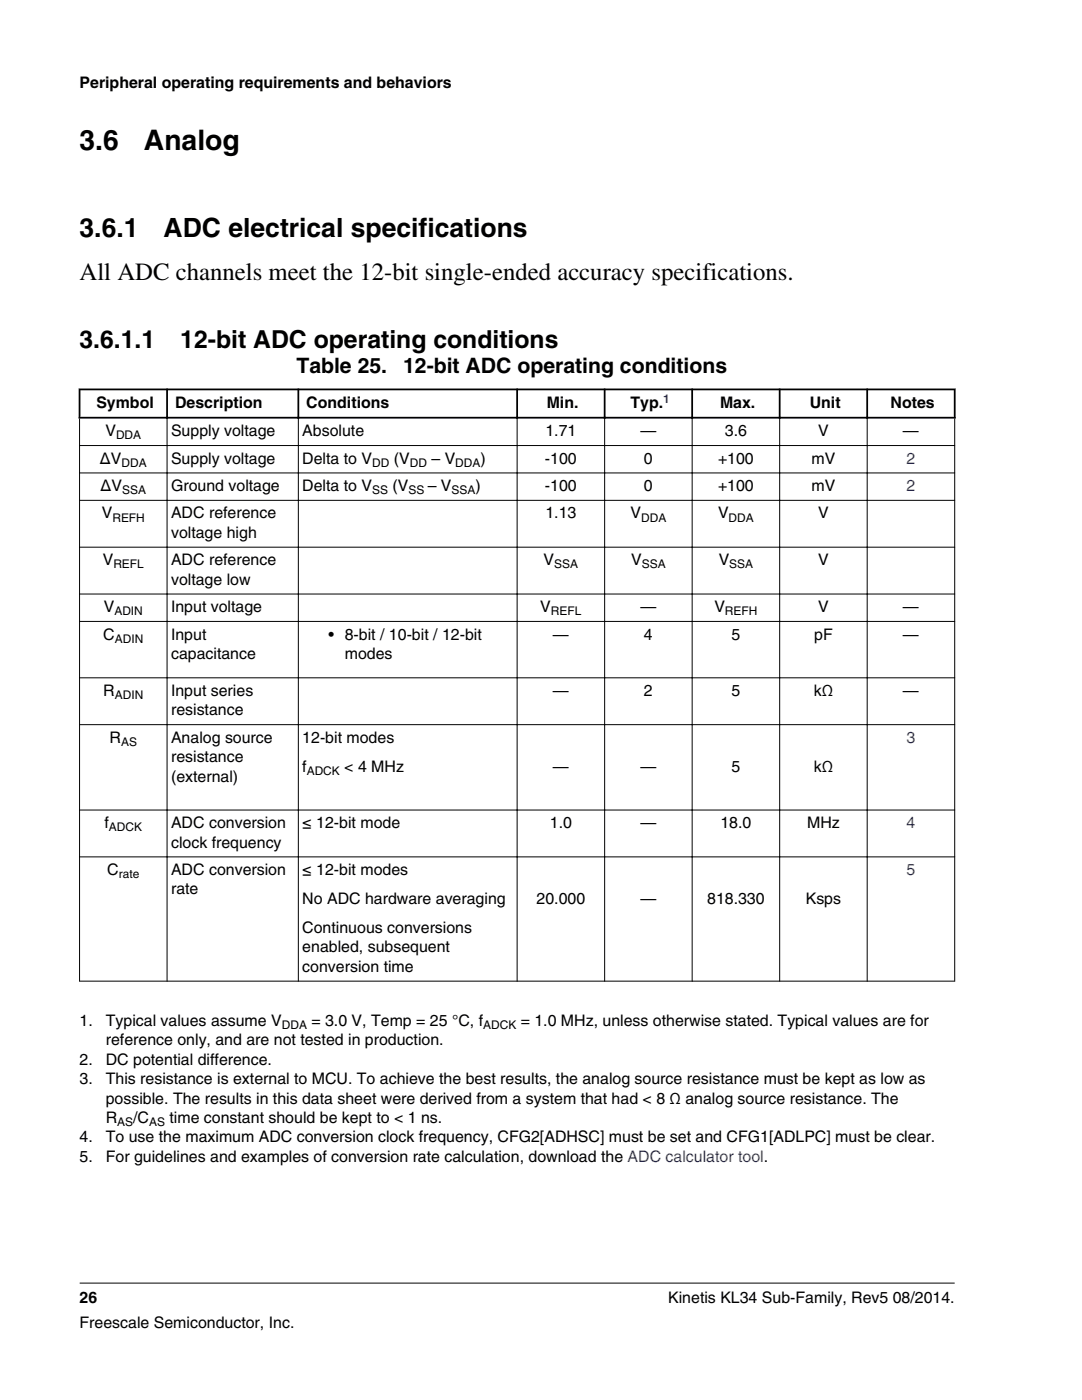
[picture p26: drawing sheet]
<svg xmlns="http://www.w3.org/2000/svg" width="216mm" height="279mm" viewBox="0 0 216 279" stroke-linecap="round" stroke-linejoin="round" font-family="sans-serif">
<defs><g id="words">
<g font-size="5.6">
<text x="15.9" y="29.9">3.6</text>
<text x="28.7" y="29.9">Analog</text>
</g>
<g font-size="5.3">
<text x="15.9" y="47.3">3.6.1</text>
<text x="32.6" y="47.3">ADC electrical specifications</text>
</g>
<g font-size="4.9">
<text x="15.9" y="55.8">All ADC channels meet the 12-bit single-ended accuracy specifications.</text>
<text x="15.9" y="69.5">3.6.1.1</text>
<text x="36" y="69.5">12-bit ADC operating conditions</text>
</g>
<g font-size="4.2">
<text x="59.1" y="74.5">Table 25.</text>
<text x="80.4" y="74.5">12-bit ADC operating conditions</text>
</g>
<g font-size="3.2">
<text x="15.9" y="17.5">Peripheral operating requirements and behaviors</text>
<text x="19.2" y="81.4">Symbol</text>
<text x="34.9" y="81.4">Description</text>
<text x="61.1" y="81.4">Conditions</text>
<text x="109.1" y="81.4">Min.</text>
<text x="125.8" y="81.4">Typ.</text>
<text x="143.7" y="81.4">Max.</text>
<text x="161.6" y="81.4">Unit</text>
<text x="177.7" y="81.4">Notes</text>
<text x="21" y="87.1">V</text>
<text x="34.1" y="87.1">Supply voltage</text>
<text x="60.3" y="87.1">Absolute</text>
<text x="108.8" y="87.1">1.71</text>
<text x="127.8" y="87.1">—</text>
<text x="144.6" y="87.1">3.6</text>
<text x="163.2" y="87.1">V</text>
<text x="180.2" y="87.1">—</text>
<text x="20" y="92.5">ΔV</text>
<text x="34.1" y="92.5">Supply voltage</text>
<text x="60.3" y="92.5">Delta to V</text>
<text x="78.6" y="92.5">(V</text>
<text x="86.1" y="92.5">– V</text>
<text x="95.9" y="92.5">)</text>
<text x="108.7" y="92.5">-100</text>
<text x="128.5" y="92.5">0</text>
<text x="143.3" y="92.5">+100</text>
<text x="161.9" y="92.5">mV</text>
<text x="20.1" y="98">ΔV</text>
<text x="34.1" y="98">Ground voltage</text>
<text x="60.3" y="98">Delta to V</text>
<text x="78.3" y="98">(V</text>
<text x="85.3" y="98">– V</text>
<text x="94.9" y="98">)</text>
<text x="108.7" y="98">-100</text>
<text x="128.5" y="98">0</text>
<text x="143.3" y="98">+100</text>
<text x="161.9" y="98">mV</text>
<text x="20.3" y="103.5">V</text>
<text x="34.1" y="103.5">ADC reference</text>
<text x="34.1" y="107.3">voltage high</text>
<text x="108.8" y="103.5">1.13</text>
<text x="125.8" y="103.5">V</text>
<text x="143.3" y="103.5">V</text>
<text x="163.2" y="103.5">V</text>
<text x="20.5" y="112.8">V</text>
<text x="34.1" y="112.8">ADC reference</text>
<text x="108.5" y="112.8">V</text>
<text x="125.9" y="112.8">V</text>
<text x="143.4" y="112.8">V</text>
<text x="163.2" y="112.8">V</text>
<text x="34.1" y="116.7">voltage low</text>
<text x="20.7" y="122.2">V</text>
<text x="34.1" y="122.2">Input voltage</text>
<text x="107.8" y="122.2">V</text>
<text x="127.8" y="122.2">—</text>
<text x="142.5" y="122.2">V</text>
<text x="163.2" y="122.2">V</text>
<text x="180.2" y="122.2">—</text>
<text x="20.6" y="127.6">C</text>
<text x="34.1" y="127.6">Input</text>
<text x="34.1" y="131.5">capacitance</text>
<text x="65.6" y="127.6">• 8-bit / 10-bit / 12-bit</text>
<text x="68.8" y="131.5">modes</text>
<text x="110.3" y="127.6">—</text>
<text x="128.5" y="127.6">4</text>
<text x="146" y="127.6">5</text>
<text x="162.5" y="127.6">pF</text>
<text x="180.2" y="127.6">—</text>
<text x="20.6" y="138.9">R</text>
<text x="34.1" y="138.9">Input series</text>
<text x="34.1" y="142.8">resistance</text>
<text x="110.3" y="138.9">—</text>
<text x="128.5" y="138.9">2</text>
<text x="146" y="138.9">5</text>
<text x="162.4" y="138.9">kΩ</text>
<text x="180.2" y="138.9">—</text>
<text x="21.9" y="148.2">R</text>
<text x="34.1" y="148.2">Analog source</text>
<text x="60.3" y="148.2">12-bit modes</text>
<text x="34.1" y="152.1">resistance</text>
<text x="34.1" y="156">(external)</text>
<text x="60.3" y="154">f</text>
<text x="68.7" y="154">&lt; 4 MHz</text>
<text x="110.3" y="154">—</text>
<text x="127.8" y="154">—</text>
<text x="146" y="154">5</text>
<text x="162.4" y="154">kΩ</text>
<text x="20.9" y="165.3">f</text>
<text x="34.1" y="165.3">ADC conversion</text>
<text x="60.3" y="165.3">≤ 12-bit mode</text>
<text x="109.7" y="165.3">1.0</text>
<text x="127.8" y="165.3">—</text>
<text x="143.8" y="165.3">18.0</text>
<text x="161" y="165.3">MHz</text>
<text x="34.1" y="169.1">clock frequency</text>
<text x="21.4" y="174.6">C</text>
<text x="34.1" y="174.6">ADC conversion</text>
<text x="34.1" y="178.5">rate</text>
<text x="60.3" y="174.6">≤ 12-bit modes</text>
<text x="60.3" y="180.4">No ADC hardware averaging</text>
<text x="107.1" y="180.4">20.000</text>
<text x="127.8" y="180.4">—</text>
<text x="141.1" y="180.4">818.330</text>
<text x="160.8" y="180.4">Ksps</text>
<text x="60.3" y="186.2">Continuous conversions</text>
<text x="60.3" y="190.1">enabled, subsequent</text>
<text x="60.3" y="193.9">conversion time</text>
<text x="15.9" y="204.7">1.</text>
<text x="21.1" y="208.6">reference only, and are not tested in production.</text>
<text x="21.1" y="204.7">Typical values assume V</text>
<text x="62.1" y="204.7">= 3.0 V, Temp = 25 °C, f</text>
<text x="103.9" y="204.7">= 1.0 MHz, unless otherwise stated. Typical values are for</text>
<text x="15.9" y="212.5">2.</text>
<text x="21.1" y="212.5">DC potential difference.</text>
<text x="15.9" y="216.3">3.</text>
<text x="21.1" y="216.3">This resistance is external to MCU. To achieve the best results, the analog source resistance must be kept as low as</text>
<text x="21.1" y="220.2">possible. The results in this data sheet were derived from a system that had &lt; 8 Ω analog source resistance. The</text>
<text x="15.9" y="228">4.</text>
<text x="21.1" y="224.1">R</text>
<text x="21.1" y="228">To use the maximum ADC conversion clock frequency, CFG2[ADHSC] must be set and CFG1[ADLPC] must be clear.</text>
<text x="26.6" y="224.1">/C</text>
<text x="33.8" y="224.1">time constant should be kept to &lt; 1 ns.</text>
<text x="15.9" y="231.9">5.</text>
<text x="21.1" y="231.9">For guidelines and examples of conversion rate calculation, download the ADC calculator tool.</text>
<text x="15.9" y="260">26</text>
<text x="133.3" y="260">Kinetis KL34 Sub-Family, Rev5 08/2014.</text>
<text x="15.9" y="265">Freescale Semiconductor, Inc.</text>
</g>
<g font-size="3.2" fill="#00f">
<text x="180.9" y="92.5">2</text>
<text x="180.9" y="98">2</text>
<text x="180.9" y="148.2">3</text>
<text x="180.9" y="165.3">4</text>
<text x="180.9" y="174.6">5</text>
</g>
<text font-size="2.4" fill="#00f" x="132.3" y="80.3">1</text>
<g font-size="2.4">
<text x="23.2" y="87.7">DDA</text>
<text x="24.2" y="93.2">DDA</text>
<text x="74.3" y="93.2">DD</text>
<text x="81.8" y="93.2">DD</text>
<text x="90.8" y="93.2">DDA</text>
<text x="24.4" y="98.6">SSA</text>
<text x="74.3" y="98.6">SS</text>
<text x="81.5" y="98.6">SS</text>
<text x="90.1" y="98.6">SSA</text>
<text x="22.4" y="104.1">REFH</text>
<text x="127.9" y="104.1">DDA</text>
<text x="145.4" y="104.1">DDA</text>
<text x="22.6" y="113.4">REFL</text>
<text x="110.6" y="113.4">SSA</text>
<text x="128.1" y="113.4">SSA</text>
<text x="145.5" y="113.4">SSA</text>
<text x="22.8" y="122.8">ADIN</text>
<text x="109.9" y="122.8">REFL</text>
<text x="144.7" y="122.8">REFH</text>
<text x="22.9" y="128.3">ADIN</text>
<text x="22.9" y="139.5">ADIN</text>
<text x="24.2" y="148.9">AS</text>
<text x="61.2" y="154.6">ADCK</text>
<text x="21.7" y="165.9">ADCK</text>
<text x="23.7" y="175.3">rate</text>
<text x="56.2" y="205.3">DDA</text>
<text x="96.4" y="205.3">ADCK</text>
<text x="23.4" y="224.7">AS</text>
<text x="29.8" y="224.7">AS</text>
</g>
</g></defs>
<path d="M15.7 77.7h175M15.9 77.5v6M33.3 77.5v6M59.5 77.5v6M103.2 77.5v6M120.6 77.5v6M138.1 77.5v6M155.6 77.5v6M173 77.5v6M190.5 77.5v6M15.7 83.4h175" fill="none" stroke="#000" stroke-width=".35"/>
<g fill="none" stroke="#000" stroke-width=".2">
<path d="M15.8 88.9h174.8M15.8 94.4h174.8M15.8 99.9h174.8M15.9 83.5v112.4M33.3 83.1v112.8M59.5 83.1v112.8M103.2 83.1v112.8M120.6 83.1v112.8M138.1 83.1v112.8M155.6 83.1v112.8M173 83.1v112.8M190.5 83.5v112.4"/>
<path d="M15.8 109.2h174.8M15.8 118.6h174.8M15.8 124h174.8M15.8 135.3h174.8M15.8 144.6h174.8M15.8 161.7h174.8M15.8 171h174.8M15.8 195.8h174.8M15.9 256.1h174.6"/>
</g>
<use href="#words"/>
</svg>
